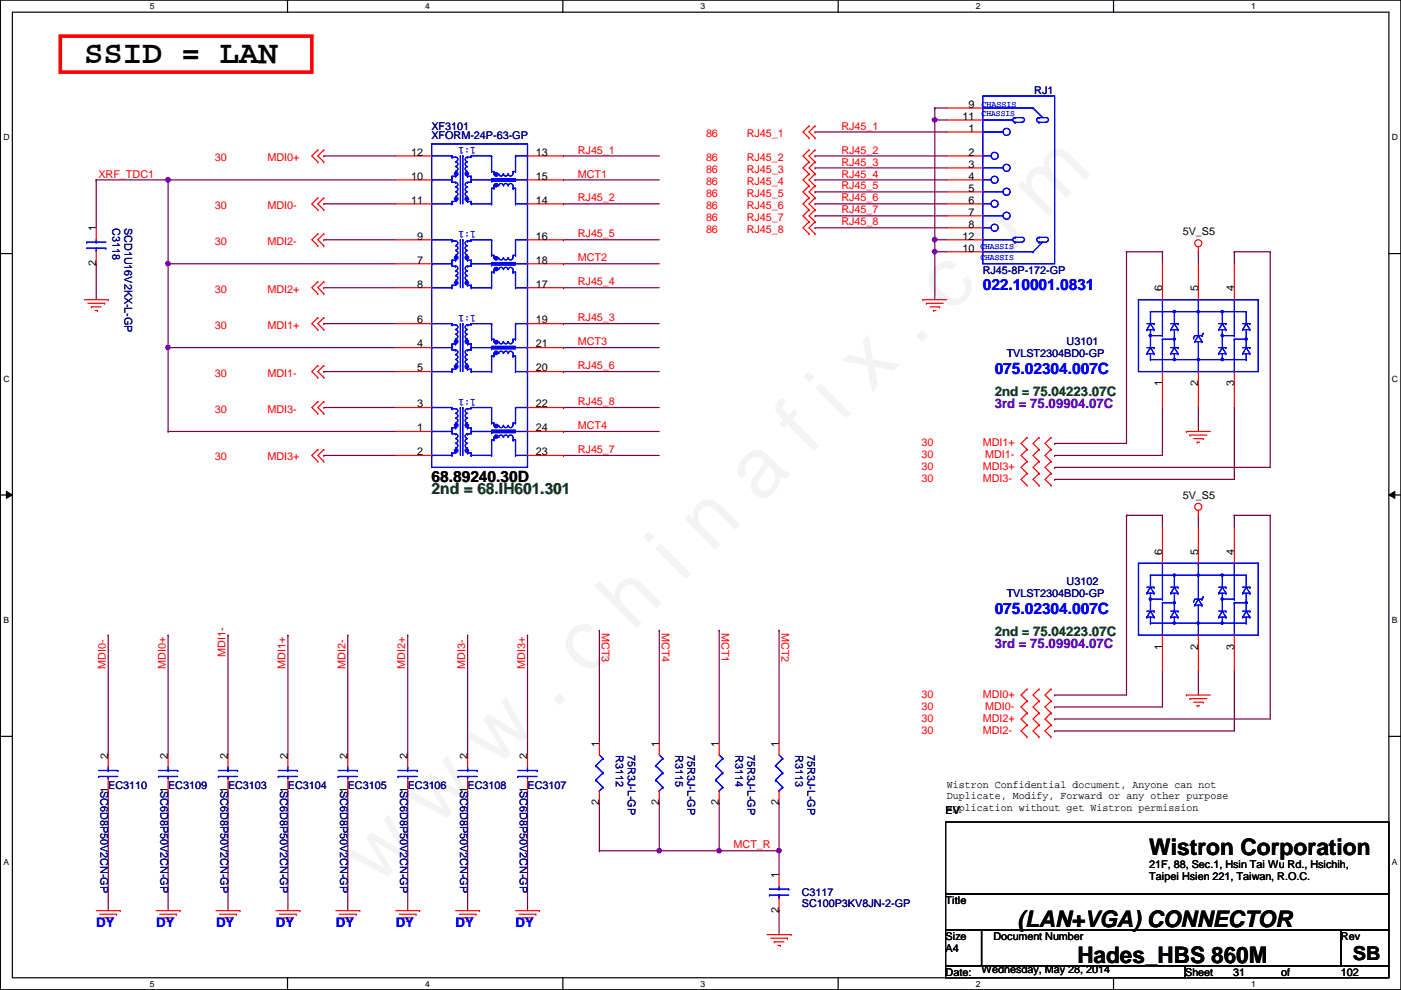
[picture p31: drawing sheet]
<svg xmlns="http://www.w3.org/2000/svg" width="297mm" height="210mm" viewBox="0 0 297 210" stroke-linecap="round" stroke-linejoin="round" font-family="sans-serif">
<defs><g id="words">
<text font-size="17.6" fill="#f0f" x="80.1" y="188" transform="rotate(-45 80.1 188)">w w w . c h i n a f i x . c o m</text>
<text font-size="6.9" x="17.9" y="13.3">SSID = LAN</text>
<g font-size="4.8">
<text x="243.7" y="181.3">Wistron Corporation</text>
<text x="215.7" y="196.5">(LAN+VGA) CONNECTOR</text>
<text x="228.4" y="204.2">Hades_HBS 860M</text>
</g>
<text font-size="4.1" x="286.8" y="203.5">SB</text>
<g font-size="3.3" fill="#00f">
<text x="208.4" y="61.6">022.10001.0831</text>
<text x="210.9" y="79.3">075.02304.007C</text>
<text x="210.9" y="130.1">075.02304.007C</text>
</g>
<text font-size="3.3" x="91.5" y="102.2">68.89240.30D</text>
<text font-size="3.3" fill="#008000" x="91.5" y="104.7">2nd = 68.IH601.301</text>
<g font-size="2.8" fill="#008000">
<text x="210.9" y="83.9">2nd = 75.04223.07C</text>
<text x="210.9" y="134.7">2nd = 75.04223.07C</text>
</g>
<g font-size="2.8" fill="#8000ff">
<text x="210.9" y="86.5">3rd = 75.09904.07C</text>
<text x="210.9" y="137.3">3rd = 75.09904.07C</text>
</g>
<g font-size="2.8" fill="#00f">
<text x="20.4" y="196.5">DY</text>
<text x="33.1" y="196.5">DY</text>
<text x="45.8" y="196.5">DY</text>
<text x="58.5" y="196.5">DY</text>
<text x="71.2" y="196.5">DY</text>
<text x="83.9" y="196.5">DY</text>
<text x="96.6" y="196.5">DY</text>
<text x="109.3" y="196.5">DY</text>
</g>
<g font-size="2.3">
<text x="205.3" y="22.9">9</text>
<text x="204" y="25.4">11</text>
<text x="205.3" y="27.9">1</text>
<text x="87.2" y="33">12</text>
<text x="113.6" y="33">13</text>
<text x="205.3" y="33">2</text>
<text x="205.3" y="35.6">3</text>
<text x="87.2" y="38.1">10</text>
<text x="113.6" y="38.1">15</text>
<text x="205.3" y="38.1">4</text>
<text x="205.3" y="40.6">5</text>
<text x="87.2" y="43.2">11</text>
<text x="113.6" y="43.2">14</text>
<text x="205.3" y="43.2">6</text>
<text x="205.3" y="45.7">7</text>
<text x="20.4" y="49.1" transform="rotate(-90 20.4 49.1)">1</text>
<text x="88.5" y="50.8">9</text>
<text x="113.6" y="50.8">16</text>
<text x="204" y="53.3">10</text>
<text x="204" y="50.8">12</text>
<text x="205.3" y="48.3">8</text>
<text x="250.8" y="49.9">5V_S5</text>
<text x="20.4" y="56.4" transform="rotate(-90 20.4 56.4)">2</text>
<text x="88.5" y="55.9">7</text>
<text x="113.6" y="55.9">18</text>
<text x="88.5" y="61">8</text>
<text x="113.6" y="61">17</text>
<text x="246.4" y="61.8" transform="rotate(-90 246.4 61.8)">6</text>
<text x="254" y="61.8" transform="rotate(-90 254 61.8)">5</text>
<text x="261.7" y="61.8" transform="rotate(-90 261.7 61.8)">4</text>
<text x="88.5" y="68.6">6</text>
<text x="113.6" y="68.6">19</text>
<text x="88.5" y="73.7">4</text>
<text x="113.6" y="73.7">21</text>
<text x="88.5" y="78.7">5</text>
<text x="113.6" y="78.7">20</text>
<text x="246.4" y="81.8" transform="rotate(-90 246.4 81.8)">1</text>
<text x="254" y="81.8" transform="rotate(-90 254 81.8)">2</text>
<text x="261.7" y="81.8" transform="rotate(-90 261.7 81.8)">3</text>
<text x="88.5" y="86.4">3</text>
<text x="113.6" y="86.4">22</text>
<text x="88.5" y="91.4">1</text>
<text x="113.6" y="91.4">24</text>
<text x="88.5" y="96.5">2</text>
<text x="113.6" y="96.5">23</text>
<text x="250.8" y="105.7">5V_S5</text>
<text x="246.4" y="117.6" transform="rotate(-90 246.4 117.6)">6</text>
<text x="254" y="117.6" transform="rotate(-90 254 117.6)">5</text>
<text x="261.7" y="117.6" transform="rotate(-90 261.7 117.6)">4</text>
<text x="246.4" y="137.7" transform="rotate(-90 246.4 137.7)">1</text>
<text x="254" y="137.7" transform="rotate(-90 254 137.7)">2</text>
<text x="261.7" y="137.7" transform="rotate(-90 261.7 137.7)">3</text>
<text x="22.9" y="160.8" transform="rotate(-90 22.9 160.8)">2</text>
<text x="35.6" y="160.8" transform="rotate(-90 35.6 160.8)">2</text>
<text x="48.3" y="160.8" transform="rotate(-90 48.3 160.8)">2</text>
<text x="61" y="160.8" transform="rotate(-90 61 160.8)">2</text>
<text x="73.7" y="160.8" transform="rotate(-90 73.7 160.8)">2</text>
<text x="86.4" y="160.8" transform="rotate(-90 86.4 160.8)">2</text>
<text x="99.1" y="160.8" transform="rotate(-90 99.1 160.8)">2</text>
<text x="111.8" y="160.8" transform="rotate(-90 111.8 160.8)">2</text>
<text x="127" y="158.3" transform="rotate(-90 127 158.3)">1</text>
<text x="139.7" y="158.3" transform="rotate(-90 139.7 158.3)">1</text>
<text x="152.4" y="158.3" transform="rotate(-90 152.4 158.3)">1</text>
<text x="165.1" y="158.3" transform="rotate(-90 165.1 158.3)">1</text>
<text x="200.7" y="167">Wistron Confidential document, Anyone can not</text>
<text x="22.9" y="168.2" transform="rotate(-90 22.9 168.2)">1</text>
<text x="35.6" y="168.2" transform="rotate(-90 35.6 168.2)">1</text>
<text x="48.3" y="168.2" transform="rotate(-90 48.3 168.2)">1</text>
<text x="61" y="168.2" transform="rotate(-90 61 168.2)">1</text>
<text x="73.7" y="168.2" transform="rotate(-90 73.7 168.2)">1</text>
<text x="86.4" y="168.2" transform="rotate(-90 86.4 168.2)">1</text>
<text x="99.1" y="168.2" transform="rotate(-90 99.1 168.2)">1</text>
<text x="111.8" y="168.2" transform="rotate(-90 111.8 168.2)">1</text>
<text x="127" y="170.7" transform="rotate(-90 127 170.7)">2</text>
<text x="139.7" y="170.7" transform="rotate(-90 139.7 170.7)">2</text>
<text x="152.4" y="170.7" transform="rotate(-90 152.4 170.7)">2</text>
<text x="165.1" y="170.7" transform="rotate(-90 165.1 170.7)">2</text>
<text x="200.5" y="172.6">EV</text>
<text x="200.7" y="169.5">Duplicate, Modify, Forward or any other purpose</text>
<text x="200.7" y="172">application without get Wistron permission</text>
<text x="243.7" y="184">21F, 88, Sec.1, Hsin Tai Wu Rd., Hsichih,</text>
<text x="165.1" y="186.2" transform="rotate(-90 165.1 186.2)">1</text>
<text x="200.5" y="191.6">Title</text>
<text x="243.7" y="186.6">Taipei Hsien 221, Taiwan, R.O.C.</text>
<text x="165.1" y="193.6" transform="rotate(-90 165.1 193.6)">2</text>
<text x="200.5" y="199.2">Size</text>
<text x="200.5" y="201.8">A4</text>
<text x="210.6" y="199.2">Document Number</text>
<text x="284.3" y="199.2">Rev</text>
<text x="200.5" y="206.8">Date:</text>
<text x="208.1" y="206.3">Wednesday, May 28, 2014</text>
<text x="251.3" y="206.8">Sheet</text>
<text x="261.4" y="206.8">31</text>
<text x="271.6" y="206.8">of</text>
<text x="284.3" y="206.8">102</text>
</g>
<g font-size="2.3" fill="#000080">
<text x="219.3" y="19.9">RJ1</text>
<text x="91.5" y="27.5">XF3101</text>
<text x="91.5" y="29.5">XFORM-24P-63-GP</text>
<text x="23.9" y="48.3" transform="rotate(90 23.9 48.3)">C3118</text>
<text x="26.4" y="48.3" transform="rotate(90 26.4 48.3)">SCD1U16V2KX-L-GP</text>
<text x="208.4" y="58">RJ45-8P-172-GP</text>
<text x="213.4" y="75.8">TVLST2304BD0-GP</text>
<text x="226.1" y="73.2">U3101</text>
<text x="226.1" y="124">U3102</text>
<text x="213.4" y="126.6">TVLST2304BD0-GP</text>
<text x="130.6" y="160.1" transform="rotate(90 130.6 160.1)">R3112</text>
<text x="133.1" y="160.1" transform="rotate(90 133.1 160.1)">75R3J-L-GP</text>
<text x="143.3" y="160.1" transform="rotate(90 143.3 160.1)">R3115</text>
<text x="145.8" y="160.1" transform="rotate(90 145.8 160.1)">75R3J-L-GP</text>
<text x="156" y="160.1" transform="rotate(90 156 160.1)">R3114</text>
<text x="158.5" y="160.1" transform="rotate(90 158.5 160.1)">75R3J-L-GP</text>
<text x="168.7" y="160.1" transform="rotate(90 168.7 160.1)">R3113</text>
<text x="171.2" y="160.1" transform="rotate(90 171.2 160.1)">75R3J-L-GP</text>
<text x="21.3" y="167.7" transform="rotate(90 21.3 167.7)">SC6D8P50V2CN-GP</text>
<text x="22.9" y="167.2">EC3110</text>
<text x="34" y="167.7" transform="rotate(90 34 167.7)">SC6D8P50V2CN-GP</text>
<text x="35.6" y="167.2">EC3109</text>
<text x="46.7" y="167.7" transform="rotate(90 46.7 167.7)">SC6D8P50V2CN-GP</text>
<text x="48.3" y="167.2">EC3103</text>
<text x="59.4" y="167.7" transform="rotate(90 59.4 167.7)">SC6D8P50V2CN-GP</text>
<text x="61" y="167.2">EC3104</text>
<text x="72.1" y="167.7" transform="rotate(90 72.1 167.7)">SC6D8P50V2CN-GP</text>
<text x="73.7" y="167.2">EC3105</text>
<text x="84.8" y="167.7" transform="rotate(90 84.8 167.7)">SC6D8P50V2CN-GP</text>
<text x="86.4" y="167.2">EC3106</text>
<text x="97.5" y="167.7" transform="rotate(90 97.5 167.7)">SC6D8P50V2CN-GP</text>
<text x="99.1" y="167.2">EC3108</text>
<text x="110.2" y="167.7" transform="rotate(90 110.2 167.7)">SC6D8P50V2CN-GP</text>
<text x="111.8" y="167.2">EC3107</text>
<text x="170" y="190.1">C3117</text>
<text x="170" y="192.4">SC100P3KV8JN-2-GP</text>
</g>
<g font-size="2.3" fill="#f00">
<text x="149.7" y="29">86</text>
<text x="158.3" y="29">RJ45_1</text>
<text x="178.4" y="27.5">RJ45_1</text>
<text x="45.5" y="34.1">30</text>
<text x="56.7" y="34.1">MDI0+</text>
<text x="122.5" y="32.6">RJ45_1</text>
<text x="149.7" y="34.1">86</text>
<text x="158.3" y="34.1">RJ45_2</text>
<text x="178.4" y="35.1">RJ45_3</text>
<text x="178.4" y="32.6">RJ45_2</text>
<text x="20.9" y="37.6">XRF_TDC1</text>
<text x="122.5" y="37.6">MCT1</text>
<text x="149.7" y="36.7">86</text>
<text x="149.7" y="39.2">86</text>
<text x="149.7" y="41.7">86</text>
<text x="158.3" y="36.7">RJ45_3</text>
<text x="158.3" y="39.2">RJ45_4</text>
<text x="158.3" y="41.7">RJ45_5</text>
<text x="178.4" y="40.2">RJ45_5</text>
<text x="178.4" y="37.6">RJ45_4</text>
<text x="45.5" y="44.3">30</text>
<text x="56.7" y="44.3">MDI0-</text>
<text x="122.5" y="42.7">RJ45_2</text>
<text x="149.7" y="44.3">86</text>
<text x="149.7" y="46.8">86</text>
<text x="158.3" y="44.3">RJ45_6</text>
<text x="158.3" y="46.8">RJ45_7</text>
<text x="178.4" y="47.8">RJ45_8</text>
<text x="178.4" y="42.7">RJ45_6</text>
<text x="178.4" y="45.3">RJ45_7</text>
<text x="45.5" y="51.9">30</text>
<text x="56.7" y="51.9">MDI2-</text>
<text x="122.5" y="50.3">RJ45_5</text>
<text x="149.7" y="49.4">86</text>
<text x="158.3" y="49.4">RJ45_8</text>
<text x="122.5" y="55.4">MCT2</text>
<text x="45.5" y="62.1">30</text>
<text x="56.7" y="62.1">MDI2+</text>
<text x="122.5" y="60.5">RJ45_4</text>
<text x="45.5" y="69.7">30</text>
<text x="56.7" y="69.7">MDI1+</text>
<text x="122.5" y="68.1">RJ45_3</text>
<text x="122.5" y="73.2">MCT3</text>
<text x="45.5" y="79.8">30</text>
<text x="56.7" y="79.8">MDI1-</text>
<text x="122.5" y="78.3">RJ45_6</text>
<text x="45.5" y="87.5">30</text>
<text x="56.7" y="87.5">MDI3-</text>
<text x="122.5" y="85.9">RJ45_8</text>
<text x="122.5" y="91">MCT4</text>
<text x="195.4" y="94.6">30</text>
<text x="208.4" y="94.6">MDI1+</text>
<text x="45.5" y="97.6">30</text>
<text x="56.7" y="97.6">MDI3+</text>
<text x="122.5" y="96.1">RJ45_7</text>
<text x="195.4" y="97.1">30</text>
<text x="195.4" y="99.7">30</text>
<text x="208.4" y="99.7">MDI3+</text>
<text x="208.9" y="97.1">MDI1-</text>
<text x="195.4" y="102.2">30</text>
<text x="208.4" y="102.2">MDI3-</text>
<text x="127.6" y="134.2" transform="rotate(90 127.6 134.2)">MCT3</text>
<text x="140.3" y="134.2" transform="rotate(90 140.3 134.2)">MCT4</text>
<text x="153" y="134.2" transform="rotate(90 153 134.2)">MCT1</text>
<text x="165.7" y="134.2" transform="rotate(90 165.7 134.2)">MCT2</text>
<text x="22.4" y="141.8" transform="rotate(-90 22.4 141.8)">MDI0-</text>
<text x="35.1" y="141.8" transform="rotate(-90 35.1 141.8)">MDI0+</text>
<text x="47.8" y="139.2" transform="rotate(-90 47.8 139.2)">MDI1-</text>
<text x="60.5" y="141.8" transform="rotate(-90 60.5 141.8)">MDI1+</text>
<text x="73.2" y="141.8" transform="rotate(-90 73.2 141.8)">MDI2-</text>
<text x="85.9" y="141.8" transform="rotate(-90 85.9 141.8)">MDI2+</text>
<text x="98.6" y="141.8" transform="rotate(-90 98.6 141.8)">MDI3-</text>
<text x="111.3" y="141.8" transform="rotate(-90 111.3 141.8)">MDI3+</text>
<text x="195.4" y="147.9">30</text>
<text x="208.4" y="147.9">MDI0+</text>
<text x="195.4" y="150.5">30</text>
<text x="195.4" y="155.5">30</text>
<text x="195.4" y="153">30</text>
<text x="208.4" y="155.5">MDI2-</text>
<text x="208.4" y="153">MDI2+</text>
<text x="208.9" y="150.5">MDI0-</text>
<text x="155.5" y="179.9">MCT_R</text>
</g>
<g font-size="2.3" fill="#00f">
<text x="100.9" y="31.2" transform="rotate(180 100.9 31.2)">1:1</text>
<text x="100.9" y="48.9" transform="rotate(180 100.9 48.9)">1:1</text>
<text x="100.9" y="66.7" transform="rotate(180 100.9 66.7)">1:1</text>
<text x="100.9" y="84.5" transform="rotate(180 100.9 84.5)">1:1</text>
</g>
<g font-size="1.8">
<text x="31.8" y="1.9">5</text>
<text x="90.1" y="1.9">4</text>
<text x="148.5" y="1.9">3</text>
<text x="206.9" y="1.9">2</text>
<text x="265.3" y="1.9">1</text>
<text x=".7" y="29.8">D</text>
<text x="295.1" y="29.8">D</text>
<text x=".7" y="80.9">C</text>
<text x="295.1" y="80.9">C</text>
<text x=".7" y="132.1">B</text>
<text x="295.1" y="132.1">B</text>
<text x=".7" y="183.3">A</text>
<text x="295.1" y="183.3">A</text>
<text x="31.8" y="209.2">5</text>
<text x="90.1" y="209.2">4</text>
<text x="148.5" y="209.2">3</text>
<text x="206.9" y="209.2">2</text>
<text x="265.3" y="209.2">1</text>
</g>
<g font-size="1.8" fill="#00f">
<text x="208.1" y="22.8">CHASSIS</text>
<text x="208.1" y="24.6">CHASSIS</text>
<text x="207.9" y="52.7">CHASSIS</text>
<text x="207.9" y="55">CHASSIS</text>
</g>
</g></defs>
<path d="M.1 0h296.9v209.8h-296.9zM2.6 2.6h291.9v204.7h-291.9z" fill="none" stroke="#000" stroke-width=".25"/>
<g fill="#fff">
<path d="M31.8 .3h1v2h-1z"/>
<path d="M31.8 207.6h1v1.9h-1z"/>
</g>
<path d="M61 0v2.6M61 207.3v2.5" fill="none" stroke="#000" stroke-width=".25"/>
<g fill="#fff">
<path d="M90.1 .3h1v2h-1z"/>
<path d="M90.1 207.6h1v1.9h-1z"/>
</g>
<path d="M119.3 0v2.6M119.3 207.3v2.5" fill="none" stroke="#000" stroke-width=".25"/>
<g fill="#fff">
<path d="M148.5 .3h1v2h-1z"/>
<path d="M148.5 207.6h1v1.9h-1z"/>
</g>
<path d="M177.7 0v2.6M177.7 207.3v2.5" fill="none" stroke="#000" stroke-width=".25"/>
<g fill="#fff">
<path d="M206.9 .3h1v2h-1z"/>
<path d="M206.9 207.6h1v1.9h-1z"/>
</g>
<path d="M236.1 0v2.6M236.1 207.3v2.5" fill="none" stroke="#000" stroke-width=".25"/>
<g fill="#fff">
<path d="M265.3 .3h.9v2h-.9z"/>
<path d="M265.3 207.6h.9v1.9h-.9z"/>
<path d="M.7 28.2h1.3v1.9h-1.3z"/>
<path d="M295.1 28.2h1.3v1.9h-1.3z"/>
<path d="M.7 79.3h1.3v2h-1.3z"/>
<path d="M295.1 79.3h1.3v2h-1.3z"/>
</g>
<path d="M.1 53.8h2.5M294.5 53.8h2.5" fill="none" stroke="#000" stroke-width=".25"/>
<g fill="#fff">
<path d="M.7 130.5h1.2v2h-1.2z"/>
<path d="M295.1 130.5h1.2v2h-1.2z"/>
</g>
<path d="M.1 104.9h2.5M294.5 104.9h2.5" fill="none" stroke="#000" stroke-width=".25"/>
<path d="M1.4 104.2l1.2 .7-1.2 .8zM294.5 104.9l1.2-.7v1.5z" fill="#000"/>
<path d="M1.4 104.2l1.2 .7-1.2 .8zM294.5 104.9l1.2-.7v1.5z" fill="none" stroke="#000" stroke-width=".21"/>
<g fill="#fff">
<path d="M.7 181.7h1.2v2h-1.2z"/>
<path d="M295.1 181.7h1.2v2h-1.2z"/>
</g>
<path d="M.1 156.1h2.5M294.5 156.1h2.5" fill="none" stroke="#000" stroke-width=".25"/>
<g fill="none" stroke="#800040" stroke-width=".25">
<path d="M20.4 38.1h.1M20.4 38.1v10.2M198.2 22.9h.1M198.2 22.9h2.5M198.2 22.9v2.5M20.4 55.9h.1M20.4 55.9v7.6M35.6 55.9h.1M35.6 55.9v17.8M238.8 53.4h.1M238.8 53.4h7.7M238.8 53.4v40.6h-15.2"/>
<path d="M246.5 53.4h.1M246.5 53.4v2.5M254.1 53.4h.1M254.1 53.4v2.5M261.7 53.4h.1M261.7 53.4h7.6M261.7 53.4v2.5M269.3 53.4h.1M269.3 53.4v45.7h-45.7M246.5 86.4h.1M246.5 86.4v10.2h-22.9M254.1 86.4h.1"/>
<path d="M254.1 86.4v5.1M261.7 86.4h.1M261.7 86.4v15.2h-38.1M238.8 109.3h.1M238.8 109.3h7.7M238.8 109.3v38.1h-15.2M246.5 109.3h.1M246.5 109.3v2.5M254.1 109.3h.1M254.1 109.3v2.5M261.7 109.3h.1M261.7 109.3h7.6"/>
<path d="M261.7 109.3v2.5M269.3 109.3h.1M269.3 109.3v43.1h-45.7M22.9 134.7h.1M22.9 134.7v25.4M35.6 134.7h.1M35.6 134.7v25.4M48.3 134.7h.1M48.3 134.7v25.4M61 134.7h.1M61 134.7v25.4M246.5 142.3h.1"/>
<path d="M246.5 142.3v7.6h-22.9M254.1 142.3h.1M254.1 142.3v5.1M261.7 142.3h.1M261.7 142.3v12.7h-38.1M22.9 167.7h.1M22.9 167.7v25.4M35.6 167.7h.1M35.6 167.7v25.4M48.3 167.7h.1M48.3 167.7v25.4M61 167.7h.1"/>
<path d="M61 167.7v25.4M165.2 193.1v5.1"/>
</g>
<circle cx="35.6" cy="55.9" r=".49" fill="#f0f"/>
<circle cx="35.6" cy="55.9" r=".49" fill="none" stroke="#f0f" stroke-width=".25"/>
<path d="M35.6 38.1h.1M35.6 38.1h48.3M35.6 73.7h.1M35.6 73.7h48.3" fill="none" stroke="#800040" stroke-width=".25"/>
<circle cx="35.6" cy="38.1" r=".49" fill="#f0f"/>
<circle cx="35.6" cy="38.1" r=".49" fill="none" stroke="#f0f" stroke-width=".25"/>
<path d="M35.6 73.7h.1M35.6 73.7v17.8M35.6 91.5h.1M35.6 91.5h48.3" fill="none" stroke="#800040" stroke-width=".25"/>
<circle cx="35.6" cy="73.7" r=".49" fill="#f0f"/>
<circle cx="35.6" cy="73.7" r=".49" fill="none" stroke="#f0f" stroke-width=".25"/>
<path d="M20.4 38.1h.1M20.4 38.1h15.2M35.6 38.1h.1M35.6 38.1v17.8M35.6 55.9h.1M35.6 55.9h48.3" fill="none" stroke="#800040" stroke-width=".25"/>
<g fill="none" stroke="#f00" stroke-width=".25">
<path d="M67.4 31.8h.1M67.4 34.3h.1M67.4 31.8l-1.3 1.3 1.3 1.2M68.7 31.8l-1.3 1.3 1.3 1.2M200.7 22.9h7.7M20.4 48.3v2.5M20.4 53.4v2.5M67.4 42h.1M67.4 44.5h.1M67.4 59.7h.1M67.4 49.6h.1M67.4 52.1h.1"/>
<path d="M67.4 42l-1.3 1.2 1.3 1.3M67.4 59.7l-1.3 1.3 1.3 1.3M67.4 49.6l-1.3 1.2 1.3 1.3M68.7 42l-1.3 1.2 1.3 1.3M68.7 59.7l-1.3 1.3 1.3 1.3M68.7 49.6l-1.3 1.2 1.3 1.3M254.1 53.4h.1M254.1 52.4v1M17.9 63.5h5M18.6 64.3h3.6M19.4 65.1h.1M19.4 65.1h2"/>
<path d="M20.1 65.8h.6M20.7 65.8h.1M22.2 64.3h.1M22.9 63.5h.1M67.4 67.4h.1M67.4 69.9h.1M67.4 77.5h.1M67.4 62.3h.1M67.4 67.4l-1.3 1.2 1.3 1.3M67.4 77.5l-1.3 1.3 1.3 1.3M68.7 67.4l-1.3 1.2 1.3 1.3M68.7 77.5l-1.3 1.3 1.3 1.3"/>
<path d="M67.4 80.1h.1M67.4 95.3h.1M67.4 97.8h.1M67.4 85.1h.1M67.4 87.7h.1M67.4 95.3l-1.3 1.3 1.3 1.2M67.4 85.1l-1.3 1.3 1.3 1.3M68.7 95.3l-1.3 1.3 1.3 1.2M68.7 85.1l-1.3 1.3 1.3 1.3M251.5 91.5h.1M251.5 91.5h5.1M252.3 92.2h.1"/>
<path d="M252.3 92.2h3.6M253.1 93h2M253.8 93.8h.1M253.8 93.8h.5M255.1 93h.1M254.1 109.3h.1M254.1 108.2v1.1M251.5 147.4h.1M251.5 147.4h5.1M252.3 148.1h.1M252.3 148.1h3.6M253.1 148.9h2"/>
<path d="M253.8 149.6h.1M253.8 149.6h.5M255.1 148.9h.1M22.9 160.1v2.5M22.9 165.1v2.6M35.6 160.1v2.5M35.6 165.1v2.6M20.4 193.1h5.1M21.2 193.8h3.5M21.9 194.6h.1M21.9 194.6h2.1M22.7 195.4h.5"/>
<path d="M23.2 195.4h.1M24.7 193.8h.1M25.5 193.1h.1M33.1 193.1h5.1M33.9 193.8h3.5M34.6 194.6h.1M34.6 194.6h2.1M35.4 195.4h.5M35.9 195.4h.1M37.4 193.8h.1M38.2 193.1h.1M45.8 193.1h5.1"/>
<path d="M46.6 193.8h3.5M47.3 194.6h.1M47.3 194.6h2.1M48.1 195.4h.5M48.6 195.4h.1M50.1 193.8h.1M50.9 193.1h.1M58.5 193.1h5.1M59.3 193.8h3.5M60 194.6h.1M60 194.6h2.1M60.8 195.4h.5"/>
<path d="M61.3 195.4h.1M62.8 193.8h.1M63.6 193.1h.1M72.7 194.6h.1M72.7 194.6h2.1M73.5 195.4h.5M74 195.4h.1M85.4 194.6h.1M85.4 194.6h2.1M86.2 195.4h.5M86.7 195.4h.1M98.1 194.6h.1"/>
<path d="M98.1 194.6h2.1M98.9 195.4h.5M99.4 195.4h.1M110.8 194.6h.1M110.8 194.6h2.1M111.6 195.4h.5M112.1 195.4h.1M162.6 198.2h5.1M163.4 198.9h3.6M164.2 199.7h.1M164.2 199.7h2M167 198.9h.1"/>
<path d="M167.7 198.2h.1M164.9 200.4h.5M165.4 200.4h.1"/>
<circle cx="254.1" cy="51.6" r=".75"/>
<circle cx="254.1" cy="107.5" r=".75"/>
</g>
<path d="M200.5 174.3h94v15.2h-94zM200.5 189.5h94v7.6h-94zM200.5 197.1h7.6v7.7h-7.6zM208.1 197.1h76.2v7.7h-76.2zM284.3 197.1h10.2v7.7h-10.2zM200.5 204.8h50.8v2.5h-50.8zM251.3 204.8h43.2v2.5h-43.2z" fill="none" stroke="#000" stroke-width=".25"/>
<path d="M12.8 7.7h53.3v7.6h-53.3z" fill="none" stroke="#f00" stroke-width=".76"/>
<g fill="none" stroke="#00f" stroke-width=".25">
<path d="M91.5 30.5h20.3v68.6h-20.3zM208.4 20.4h15.2v35.5h-15.2zM208.4 22.9h.1M208.4 22.9h10.6M219 22.9h.1M219 22.9l2.1 2M18.4 51.4h.1M18.4 51.4h4M18.4 52.6h4M20.4 51.4h.1M20.4 52.6h.1M20.4 50.8v.6"/>
<path d="M20.4 52.6v.8M22.4 52.6h.1M246.5 119.4h.1M246.5 119.4v7.6M254.1 119.4h.1M254.1 119.4v7.6M261.7 119.4h.1M261.7 119.4v7.6M243.2 130.9h.1M243.2 125.8h.1M243.2 130.9h1.5M243.2 129.6h1.5"/>
<path d="M243.2 125.8h1.5M243.2 124.5h1.5M243.9 129.6h.1M243.9 124.5h.1M243.9 122h.1M243.9 132.1h.1M243.9 129.6l-.7 1.3M243.9 129.6l.8 1.3M243.9 124.5l-.7 1.3M243.9 124.5l.8 1.3M243.9 127h2.6M243.9 122v2.5"/>
<path d="M243.9 125.8v3.8M243.9 130.9v1.2M243.9 122h20.3M243.9 132.1h20.3M244.7 130.9h.1M244.7 129.6h.1M244.7 125.8h.1M244.7 124.5h.1M246.5 127h.1M246.5 127.8h.1M246.5 134.7h.1M246.5 127.8v6.9"/>
<path d="M246.5 127.8h2.5M248.2 130.9h.1M248.2 125.8h.1M248.2 130.9h1.6M248.2 129.6h1.6M248.2 125.8h1.6M248.2 124.5h1.6M249 129.6h.1M249 124.5h.1M249 122h.1M249 132.1h.1M249 129.6l-.8 1.3"/>
<path d="M249 129.6l.8 1.3M249 124.5l.8 1.3M249 124.5l-.8 1.3M249 122v2.5M249 125.8v3.8M249 130.9v1.2M249.8 130.9h.1M249.8 129.6h.1M249.8 124.5h.1M249.8 125.8h.1M253.1 127.6h.1M253.3 128.3h.1"/>
<path d="M253.3 128.3h1.5M254.1 127h.1M254.1 122h.1M254.1 134.7h.1M254.1 127l-.8 1.3M254.1 127l.7 1.3M254.1 128.3v6.4M254.8 128.3h.1M254.8 127h.1M254.8 127h-1.5l-.2 .6M255.1 126.5h.1M255.1 126.5l-.3 .5"/>
<path d="M258.4 125.8h.1M258.4 130.9h.1M258.4 130.9h1.5M258.4 129.6h1.5M258.4 125.8h1.5M258.4 124.5h1.5M259.2 124.5h.1M259.2 129.6h.1M259.2 122h.1M259.2 132.1h.1M259.2 127h2.5M259.2 124.5l-.8 1.3"/>
<path d="M259.2 124.5l.7 1.3M259.2 129.6l-.8 1.3M259.2 129.6l.7 1.3M259.2 122v2.5M259.2 125.8v3.8M259.2 130.9v1.2M259.9 125.8h.1M259.9 124.5h.1M259.9 130.9h.1M259.9 129.6h.1M261.7 127h.1M261.7 127.8h.1"/>
<path d="M261.7 134.7h.1M261.7 127.8h2.5M261.7 127.8v6.9M263.5 125.8h.1M263.5 130.9h.1M263.5 130.9h1.5M263.5 129.6h1.5M263.5 125.8h1.5M263.5 124.5h1.5M264.2 124.5h.1M264.2 129.6h.1M264.2 122h.1"/>
<path d="M264.2 132.1h.1M264.2 130.9h.1M264.2 124.5l-.7 1.3M264.2 124.5l.8 1.3M264.2 129.6l-.7 1.3M264.2 129.6l.8 1.3M264.2 122v2.5M264.2 125.8v3.8M264.2 130.9v1.2M265 125.8h.1M265 130.9h.1M265 129.6h.1"/>
<path d="M265 124.5h.1M20.9 164.6h.1M20.9 164.6h4.1M20.9 163.4h4.1M22.9 164.6h.1M22.9 163.4h.1M22.9 162.6v.8M22.9 164.6v.5M25 163.4h.1M33.6 164.6h.1M33.6 164.6h4.1M33.6 163.4h4.1"/>
<path d="M35.6 164.6h.1M35.6 163.4h.1M35.6 162.6v.8M35.6 164.6v.5M37.7 163.4h.1"/>
</g>
<path d="M248.8 121.8h.3v.3h-.3z" fill-rule="evenodd" fill="#00f"/>
<path d="M248.8 121.8h.3v.3h-.3z" fill="none" stroke="#00f" stroke-width=".25"/>
<path d="M253.9 121.8h.3v.3h-.3z" fill-rule="evenodd" fill="#00f"/>
<path d="M253.9 121.8h.3v.3h-.3z" fill="none" stroke="#00f" stroke-width=".25"/>
<path d="M259 121.8h.3v.3h-.3z" fill-rule="evenodd" fill="#00f"/>
<path d="M259 121.8h.3v.3h-.3z" fill="none" stroke="#00f" stroke-width=".25"/>
<path d="M264 127.6h.4v.3h-.4z" fill-rule="evenodd" fill="#00f"/>
<path d="M264 127.6h.4v.3h-.4z" fill="none" stroke="#00f" stroke-width=".25"/>
<path d="M259 126.8h.3v.4h-.3z" fill-rule="evenodd" fill="#00f"/>
<path d="M259 126.8h.3v.4h-.3z" fill="none" stroke="#00f" stroke-width=".25"/>
<path d="M248.8 127.6h.3v.3h-.3z" fill-rule="evenodd" fill="#00f"/>
<path d="M248.8 127.6h.3v.3h-.3z" fill="none" stroke="#00f" stroke-width=".25"/>
<path d="M243.7 126.8h.4v.4h-.4z" fill-rule="evenodd" fill="#00f"/>
<path d="M243.7 126.8h.4v.4h-.4z" fill="none" stroke="#00f" stroke-width=".25"/>
<path d="M248.8 131.9h.3v.4h-.3z" fill-rule="evenodd" fill="#00f"/>
<path d="M248.8 131.9h.3v.4h-.3z" fill="none" stroke="#00f" stroke-width=".25"/>
<path d="M253.9 131.9h.3v.4h-.3z" fill-rule="evenodd" fill="#00f"/>
<path d="M253.9 131.9h.3v.4h-.3z" fill="none" stroke="#00f" stroke-width=".25"/>
<path d="M259 131.9h.3v.4h-.3z" fill-rule="evenodd" fill="#00f"/>
<g fill="none" stroke="#00f" stroke-width=".25">
<path d="M241.4 119.4h25.4v15.3h-25.4zM246.5 119.4h.1M246.5 119.4v7.6M254.1 119.4h.1M254.1 119.4v7.6M261.7 119.4h.1M261.7 119.4v7.6M243.2 130.9h.1M243.2 125.8h.1M243.2 130.9h1.5M243.2 129.6h1.5M243.2 125.8h1.5"/>
<path d="M243.2 124.5h1.5M243.9 129.6h.1M243.9 124.5h.1M243.9 122h.1M243.9 132.1h.1M243.9 129.6l-.7 1.3M243.9 129.6l.8 1.3M243.9 124.5l-.7 1.3M243.9 124.5l.8 1.3M243.9 127h2.6M243.9 122v2.5M243.9 125.8v3.8"/>
<path d="M243.9 130.9v1.2M243.9 122h20.3M243.9 132.1h20.3M244.7 130.9h.1M244.7 129.6h.1M244.7 125.8h.1M244.7 124.5h.1M246.5 127h.1M246.5 127.8h.1M246.5 134.7h.1M246.5 127.8v6.9M246.5 127.8h2.5"/>
<path d="M248.2 130.9h.1M248.2 125.8h.1M248.2 130.9h1.6M248.2 129.6h1.6M248.2 125.8h1.6M248.2 124.5h1.6M249 129.6h.1M249 124.5h.1M249 122h.1M249 132.1h.1M249 129.6l-.8 1.3M249 129.6l.8 1.3"/>
<path d="M249 124.5l.8 1.3M249 124.5l-.8 1.3M249 122v2.5M249 125.8v3.8M249 130.9v1.2M249.8 130.9h.1M249.8 129.6h.1M249.8 124.5h.1M249.8 125.8h.1M253.1 127.6h.1M253.3 128.3h.1M253.3 128.3h1.5"/>
<path d="M254.1 127h.1M254.1 122h.1M254.1 134.7h.1M254.1 127l-.8 1.3M254.1 127l.7 1.3M254.1 128.3v6.4M254.8 128.3h.1M254.8 127h.1M254.8 127h-1.5l-.2 .6M255.1 126.5h.1M255.1 126.5l-.3 .5M258.4 125.8h.1"/>
<path d="M258.4 130.9h.1M258.4 130.9h1.5M258.4 129.6h1.5M258.4 125.8h1.5M258.4 124.5h1.5M259 131.9h.3v.4h-.3zM259.2 124.5h.1M259.2 129.6h.1M259.2 122h.1M259.2 132.1h.1M259.2 127h2.5M259.2 124.5l-.8 1.3"/>
<path d="M259.2 124.5l.7 1.3M259.2 129.6l-.8 1.3M259.2 129.6l.7 1.3M259.2 122v2.5M259.2 125.8v3.8M259.2 130.9v1.2M259.9 125.8h.1M259.9 124.5h.1M259.9 130.9h.1M259.9 129.6h.1M261.7 127h.1M261.7 127.8h.1"/>
<path d="M261.7 134.7h.1M261.7 127.8h2.5M261.7 127.8v6.9M263.5 125.8h.1M263.5 130.9h.1M263.5 130.9h1.5M263.5 129.6h1.5M263.5 125.8h1.5M263.5 124.5h1.5M264.2 124.5h.1M264.2 129.6h.1M264.2 122h.1"/>
<path d="M264.2 132.1h.1M264.2 130.9h.1M264.2 124.5l-.7 1.3M264.2 124.5l.8 1.3M264.2 129.6l-.7 1.3M264.2 129.6l.8 1.3M264.2 122v2.5M264.2 125.8v3.8M264.2 130.9v1.2M265 125.8h.1M265 130.9h.1M265 129.6h.1"/>
<path d="M265 124.5h.1"/>
</g>
<path d="M248.8 121.8h.3v.3h-.3z" fill-rule="evenodd" fill="#00f"/>
<path d="M248.8 121.8h.3v.3h-.3z" fill="none" stroke="#00f" stroke-width=".25"/>
<path d="M253.9 121.8h.3v.3h-.3z" fill-rule="evenodd" fill="#00f"/>
<path d="M253.9 121.8h.3v.3h-.3z" fill="none" stroke="#00f" stroke-width=".25"/>
<path d="M259 121.8h.3v.3h-.3z" fill-rule="evenodd" fill="#00f"/>
<path d="M259 121.8h.3v.3h-.3z" fill="none" stroke="#00f" stroke-width=".25"/>
<path d="M264 127.6h.4v.3h-.4z" fill-rule="evenodd" fill="#00f"/>
<path d="M264 127.6h.4v.3h-.4z" fill="none" stroke="#00f" stroke-width=".25"/>
<path d="M259 126.8h.3v.4h-.3z" fill-rule="evenodd" fill="#00f"/>
<path d="M259 126.8h.3v.4h-.3z" fill="none" stroke="#00f" stroke-width=".25"/>
<path d="M248.8 127.6h.3v.3h-.3z" fill-rule="evenodd" fill="#00f"/>
<path d="M248.8 127.6h.3v.3h-.3z" fill="none" stroke="#00f" stroke-width=".25"/>
<path d="M243.7 126.8h.4v.4h-.4z" fill-rule="evenodd" fill="#00f"/>
<path d="M243.7 126.8h.4v.4h-.4z" fill="none" stroke="#00f" stroke-width=".25"/>
<path d="M248.8 131.9h.3v.4h-.3z" fill-rule="evenodd" fill="#00f"/>
<path d="M248.8 131.9h.3v.4h-.3z" fill="none" stroke="#00f" stroke-width=".25"/>
<path d="M253.9 131.9h.3v.4h-.3z" fill-rule="evenodd" fill="#00f"/>
<path d="M253.9 131.9h.3v.4h-.3z" fill="none" stroke="#00f" stroke-width=".25"/>
<path d="M259 131.9h.3v.4h-.3z" fill-rule="evenodd" fill="#00f"/>
<g fill="none" stroke="#00f" stroke-width=".25">
<path d="M243.2 75h.1M243.2 69.9h.1M243.2 75h1.5M243.2 73.7h1.5M243.2 69.9h1.5M243.2 68.6h1.5M243.9 73.7h.1M243.9 68.6h.1M243.9 66.1h.1M243.9 76.2h.1M243.9 73.7l-.7 1.3M243.9 73.7l.8 1.3"/>
<path d="M243.9 68.6l-.7 1.3M243.9 68.6l.8 1.3M243.9 71.2h2.6M243.9 66.1v2.5M243.9 69.9v3.8M243.9 75v1.2M243.9 66.1h20.3M243.9 76.2h20.3M244.7 75h.1M244.7 73.7h.1M244.7 69.9h.1M244.7 68.6h.1"/>
<path d="M246.5 71.2h.1M246.5 63.5h.1M246.5 71.9h.1M246.5 78.8h.1M246.5 63.5v7.7M246.5 71.9v6.9M246.5 71.9h2.5M248.2 75h.1M248.2 69.9h.1M248.2 75h1.6M248.2 73.7h1.6M248.2 69.9h1.6"/>
<path d="M248.2 68.6h1.6M249 73.7h.1M249 68.6h.1M249 66.1h.1M249 76.2h.1M249 73.7l-.8 1.3M249 73.7l.8 1.3M249 68.6l.8 1.3M249 68.6l-.8 1.3M249 66.1v2.5M249 69.9v3.8M249 75v1.2"/>
<path d="M249.8 75h.1M249.8 73.7h.1M249.8 68.6h.1M249.8 69.9h.1M253.1 71.7h.1M253.3 72.4h.1M253.3 72.4h1.5M254.1 71.2h.1M254.1 66.1h.1M254.1 78.8h.1M254.1 63.5h.1M254.1 71.2l-.8 1.2"/>
<path d="M254.1 71.2l.7 1.2M254.1 63.5v7.7M254.1 72.4v6.4M254.8 72.4h.1M254.8 71.2h.1M254.8 71.2h-1.5l-.2 .5M255.1 70.7h.1M255.1 70.7l-.3 .5M258.4 69.9h.1M258.4 75h.1M258.4 75h1.5M258.4 73.7h1.5"/>
<path d="M258.4 69.9h1.5M258.4 68.6h1.5M259.2 68.6h.1M259.2 73.7h.1M259.2 66.1h.1M259.2 76.2h.1M259.2 71.2h2.5M259.2 68.6l-.8 1.3M259.2 68.6l.7 1.3M259.2 73.7l-.8 1.3M259.2 73.7l.7 1.3M259.2 66.1v2.5"/>
<path d="M259.2 69.9v3.8M259.2 75v1.2M259.9 69.9h.1M259.9 68.6h.1M259.9 75h.1M259.9 73.7h.1M261.7 71.2h.1M261.7 63.5h.1M261.7 71.9h.1M261.7 78.8h.1M261.7 71.9h2.5M261.7 63.5v7.7"/>
<path d="M261.7 71.9v6.9M263.5 69.9h.1M263.5 75h.1M263.5 75h1.5M263.5 73.7h1.5M263.5 69.9h1.5M263.5 68.6h1.5M264.2 68.6h.1M264.2 73.7h.1M264.2 66.1h.1M264.2 76.2h.1M264.2 75h.1"/>
<path d="M264.2 68.6l-.7 1.3M264.2 68.6l.8 1.3M264.2 73.7l-.7 1.3M264.2 73.7l.8 1.3M264.2 66.1v2.5M264.2 69.9v3.8M264.2 75v1.2M265 69.9h.1M265 75h.1M265 73.7h.1M265 68.6h.1M241.4 119.4h25.4v15.3h-25.4z"/>
<path d="M259 131.9h.3v.4h-.3zM59 164.6h.1M59 164.6h4.1M59 163.4h4.1M61 164.6h.1M61 163.4h.1M61 162.6v.8M61 164.6v.5M63.1 163.4h.1"/>
</g>
<path d="M246.5 111.8v7.6M254.1 111.8v7.6M261.7 111.8v7.6M246.5 134.7v7.6M254.1 134.7v7.6M261.7 134.7v7.6M61 160.1v2.5M61 165.1v2.6" fill="none" stroke="#f00" stroke-width=".25"/>
<path d="M248.8 65.9h.3v.3h-.3z" fill-rule="evenodd" fill="#00f"/>
<path d="M248.8 65.9h.3v.3h-.3z" fill="none" stroke="#00f" stroke-width=".25"/>
<path d="M253.9 65.9h.3v.3h-.3z" fill-rule="evenodd" fill="#00f"/>
<path d="M253.9 65.9h.3v.3h-.3z" fill="none" stroke="#00f" stroke-width=".25"/>
<path d="M259 65.9h.3v.3h-.3z" fill-rule="evenodd" fill="#00f"/>
<path d="M259 65.9h.3v.3h-.3z" fill="none" stroke="#00f" stroke-width=".25"/>
<path d="M264 71.7h.4v.4h-.4z" fill-rule="evenodd" fill="#00f"/>
<path d="M264 71.7h.4v.4h-.4z" fill="none" stroke="#00f" stroke-width=".25"/>
<path d="M259 71h.3v.3h-.3z" fill-rule="evenodd" fill="#00f"/>
<path d="M259 71h.3v.3h-.3z" fill="none" stroke="#00f" stroke-width=".25"/>
<path d="M248.8 71.7h.3v.4h-.3z" fill-rule="evenodd" fill="#00f"/>
<path d="M248.8 71.7h.3v.4h-.3z" fill="none" stroke="#00f" stroke-width=".25"/>
<path d="M243.7 71h.4v.3h-.4z" fill-rule="evenodd" fill="#00f"/>
<path d="M243.7 71h.4v.3h-.4z" fill="none" stroke="#00f" stroke-width=".25"/>
<path d="M248.8 76h.3v.4h-.3z" fill-rule="evenodd" fill="#00f"/>
<path d="M248.8 76h.3v.4h-.3z" fill="none" stroke="#00f" stroke-width=".25"/>
<path d="M253.9 76h.3v.4h-.3z" fill-rule="evenodd" fill="#00f"/>
<path d="M253.9 76h.3v.4h-.3z" fill="none" stroke="#00f" stroke-width=".25"/>
<path d="M259 76h.3v.4h-.3z" fill-rule="evenodd" fill="#00f"/>
<g fill="none" stroke="#00f" stroke-width=".25">
<path d="M241.4 63.5h25.4v15.3h-25.4zM243.2 75h.1M243.2 69.9h.1M243.2 75h1.5M243.2 73.7h1.5M243.2 69.9h1.5M243.2 68.6h1.5M243.9 73.7h.1M243.9 68.6h.1M243.9 66.1h.1M243.9 76.2h.1M243.9 73.7l-.7 1.3"/>
<path d="M243.9 73.7l.8 1.3M243.9 68.6l-.7 1.3M243.9 68.6l.8 1.3M243.9 71.2h2.6M243.9 66.1v2.5M243.9 69.9v3.8M243.9 75v1.2M243.9 66.1h20.3M243.9 76.2h20.3M244.7 75h.1M244.7 73.7h.1M244.7 69.9h.1"/>
<path d="M244.7 68.6h.1M246.5 71.2h.1M246.5 63.5h.1M246.5 71.9h.1M246.5 78.8h.1M246.5 63.5v7.7M246.5 71.9v6.9M246.5 71.9h2.5M248.2 75h.1M248.2 69.9h.1M248.2 75h1.6M248.2 73.7h1.6"/>
<path d="M248.2 69.9h1.6M248.2 68.6h1.6M249 73.7h.1M249 68.6h.1M249 66.1h.1M249 76.2h.1M249 73.7l-.8 1.3M249 73.7l.8 1.3M249 68.6l.8 1.3M249 68.6l-.8 1.3M249 66.1v2.5M249 69.9v3.8"/>
<path d="M249 75v1.2M249.8 75h.1M249.8 73.7h.1M249.8 68.6h.1M249.8 69.9h.1M253.1 71.7h.1M253.3 72.4h.1M253.3 72.4h1.5M254.1 71.2h.1M254.1 66.1h.1M254.1 78.8h.1M254.1 63.5h.1"/>
<path d="M254.1 71.2l-.8 1.2M254.1 71.2l.7 1.2M254.1 63.5v7.7M254.1 72.4v6.4M254.8 72.4h.1M254.8 71.2h.1M254.8 71.2h-1.5l-.2 .5M255.1 70.7h.1M255.1 70.7l-.3 .5M258.4 69.9h.1M258.4 75h.1M258.4 75h1.5"/>
<path d="M258.4 73.7h1.5M258.4 69.9h1.5M258.4 68.6h1.5M259 76h.3v.4h-.3zM259.2 68.6h.1M259.2 73.7h.1M259.2 66.1h.1M259.2 76.2h.1M259.2 71.2h2.5M259.2 68.6l-.8 1.3M259.2 68.6l.7 1.3M259.2 73.7l-.8 1.3"/>
<path d="M259.2 73.7l.7 1.3M259.2 66.1v2.5M259.2 69.9v3.8M259.2 75v1.2M259.9 69.9h.1M259.9 68.6h.1M259.9 75h.1M259.9 73.7h.1M261.7 71.2h.1M261.7 63.5h.1M261.7 71.9h.1M261.7 78.8h.1"/>
<path d="M261.7 71.9h2.5M261.7 63.5v7.7M261.7 71.9v6.9M263.5 69.9h.1M263.5 75h.1M263.5 75h1.5M263.5 73.7h1.5M263.5 69.9h1.5M263.5 68.6h1.5M264.2 68.6h.1M264.2 73.7h.1M264.2 66.1h.1"/>
<path d="M264.2 76.2h.1M264.2 75h.1M264.2 68.6l-.7 1.3M264.2 68.6l.8 1.3M264.2 73.7l-.7 1.3M264.2 73.7l.8 1.3M264.2 66.1v2.5M264.2 69.9v3.8M264.2 75v1.2M265 69.9h.1M265 75h.1M265 73.7h.1"/>
<path d="M265 68.6h.1"/>
</g>
<path d="M248.8 65.9h.3v.3h-.3z" fill-rule="evenodd" fill="#00f"/>
<path d="M248.8 65.9h.3v.3h-.3z" fill="none" stroke="#00f" stroke-width=".25"/>
<path d="M253.9 65.9h.3v.3h-.3z" fill-rule="evenodd" fill="#00f"/>
<path d="M253.9 65.9h.3v.3h-.3z" fill="none" stroke="#00f" stroke-width=".25"/>
<path d="M259 65.9h.3v.3h-.3z" fill-rule="evenodd" fill="#00f"/>
<path d="M259 65.9h.3v.3h-.3z" fill="none" stroke="#00f" stroke-width=".25"/>
<path d="M264 71.7h.4v.4h-.4z" fill-rule="evenodd" fill="#00f"/>
<path d="M264 71.7h.4v.4h-.4z" fill="none" stroke="#00f" stroke-width=".25"/>
<path d="M259 71h.3v.3h-.3z" fill-rule="evenodd" fill="#00f"/>
<path d="M259 71h.3v.3h-.3z" fill="none" stroke="#00f" stroke-width=".25"/>
<path d="M248.8 71.7h.3v.4h-.3z" fill-rule="evenodd" fill="#00f"/>
<path d="M248.8 71.7h.3v.4h-.3z" fill="none" stroke="#00f" stroke-width=".25"/>
<path d="M243.7 71h.4v.3h-.4z" fill-rule="evenodd" fill="#00f"/>
<path d="M243.7 71h.4v.3h-.4z" fill="none" stroke="#00f" stroke-width=".25"/>
<path d="M248.8 76h.3v.4h-.3z" fill-rule="evenodd" fill="#00f"/>
<path d="M248.8 76h.3v.4h-.3z" fill="none" stroke="#00f" stroke-width=".25"/>
<path d="M253.9 76h.3v.4h-.3z" fill-rule="evenodd" fill="#00f"/>
<path d="M253.9 76h.3v.4h-.3z" fill="none" stroke="#00f" stroke-width=".25"/>
<path d="M259 76h.3v.4h-.3z" fill-rule="evenodd" fill="#00f"/>
<path d="M241.4 63.5h25.4v15.3h-25.4zM259 76h.3v.4h-.3zM46.3 164.6h.1M46.3 164.6h4.1M46.3 163.4h4.1M48.3 164.6h.1M48.3 163.4h.1M48.3 162.6v.8M48.3 164.6v.5M50.4 163.4h.1" fill="none" stroke="#00f" stroke-width=".25"/>
<path d="M246.5 55.9v7.6M254.1 55.9v7.6M261.7 55.9v7.6M246.5 78.8v7.6M254.1 78.8v7.6M261.7 78.8v7.6M48.3 160.1v2.5M48.3 165.1v2.6" fill="none" stroke="#f00" stroke-width=".25"/>
<circle cx="35.6" cy="55.9" r=".49" fill="#f0f"/>
<circle cx="35.6" cy="55.9" r=".49" fill="none" stroke="#f0f" stroke-width=".25"/>
<circle cx="35.6" cy="38.1" r=".49" fill="#f0f"/>
<circle cx="35.6" cy="38.1" r=".49" fill="none" stroke="#f0f" stroke-width=".25"/>
<circle cx="35.6" cy="73.7" r=".49" fill="#f0f"/>
<circle cx="35.6" cy="73.7" r=".49" fill="none" stroke="#f0f" stroke-width=".25"/>
<use href="#words"/>
</svg>
